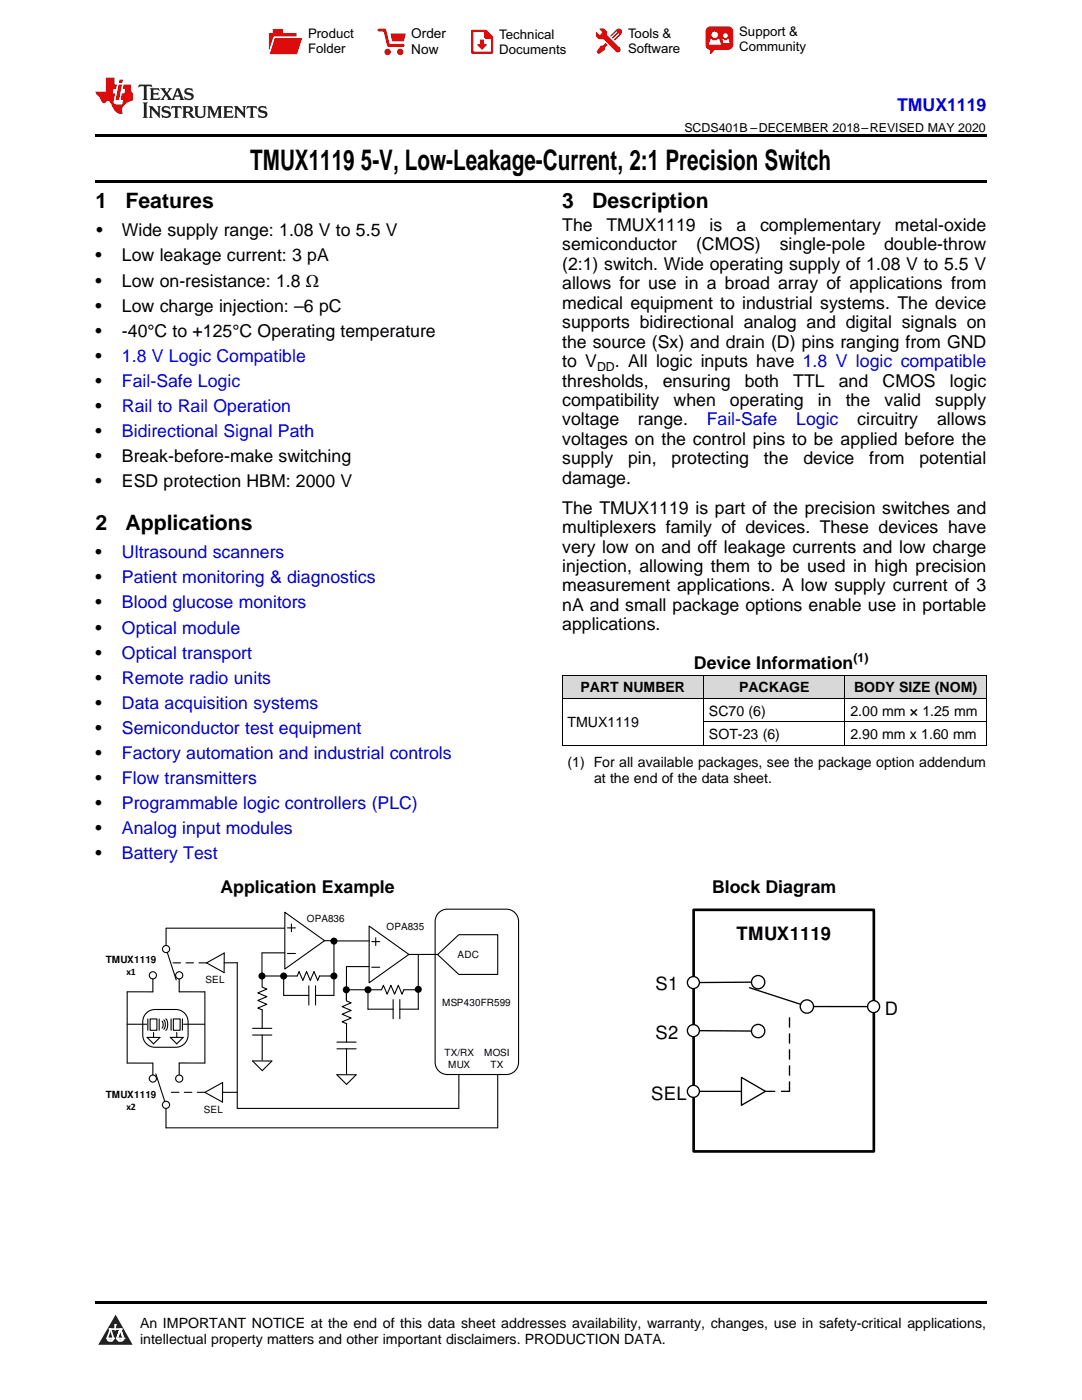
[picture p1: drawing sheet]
<svg xmlns="http://www.w3.org/2000/svg" width="216mm" height="279mm" viewBox="0 0 216 279" stroke-linecap="round" stroke-linejoin="round" font-family="sans-serif">
<defs><g id="words">
<g font-size="5.6">
<text x="49.9" y="33.9">TMUX1119</text>
<text x="72" y="33.9">5-V, Low-Leakage-Current, 2:1 Precision Switch</text>
</g>
<g font-size="4.2">
<text x="19" y="41.5">1</text>
<text x="25" y="41.5">Features</text>
<text x="112.2" y="41.5">3</text>
<text x="118.2" y="41.5">Description</text>
<text x="19" y="105.7">2</text>
<text x="25" y="105.7">Applications</text>
</g>
<g font-size="3.7">
<text x="147" y="187.7">TMUX1119</text>
<text x="130.8" y="197.7">S1</text>
<text x="176.6" y="202.5">D</text>
<text x="130.8" y="207.3">S2</text>
<text x="129.9" y="219.5">SEL</text>
</g>
<g font-size="3.5" fill="#00f">
<text x="179" y="22.2">TMUX1119</text>
<text x="24.3" y="72.2">1.8 V Logic Compatible</text>
<text x="24.3" y="77.2">Fail-Safe Logic</text>
<text x="24.3" y="82.2">Rail to Rail Operation</text>
<text x="24.3" y="87.2">Bidirectional Signal Path</text>
<text x="141" y="84.9">Fail-Safe</text>
<text x="158.9" y="84.9">Logic</text>
</g>
<g font-size="3.5">
<text x="19.2" y="47.2">•</text>
<text x="24.3" y="47.2">Wide supply range: 1.08 V to 5.5 V</text>
<text x="112.2" y="46.1">The</text>
<text x="121" y="46.1">TMUX1119</text>
<text x="141.6" y="46.1">is</text>
<text x="146.9" y="46.1">a</text>
<text x="151.7" y="46.1">complementary</text>
<text x="178.6" y="46.1">metal-oxide</text>
<text x="19" y="52.2">•</text>
<text x="24.3" y="52.2">Low leakage current: 3 pA</text>
<text x="112.2" y="50">semiconductor</text>
<text x="112.2" y="53.9">(2:1) switch. Wide operating supply of 1.08 V to 5.5 V</text>
<text x="138.9" y="50">(CMOS)</text>
<text x="155.6" y="50">single-pole</text>
<text x="176.4" y="50">double-throw</text>
<text x="19" y="57.2">•</text>
<text x="24.3" y="57.2">Low on-resistance: 1.8 Ω</text>
<text x="112.2" y="57.7">allows for use in a broad array of applications from</text>
<text x="19" y="62.2">•</text>
<text x="24.3" y="62.2">Low charge injection: –6 pC</text>
<text x="112.2" y="61.6">medical equipment to industrial systems. The device</text>
<text x="112.2" y="65.5">supports bidirectional analog and digital signals on</text>
<text x="19" y="67.2">•</text>
<text x="24.3" y="67.2">-40°C to +125°C Operating temperature</text>
<text x="112.2" y="69.4">the source (Sx) and drain (D) pins ranging from GND</text>
<text x="19" y="72.2">•</text>
<text x="19" y="77.2">•</text>
<text x="112.2" y="73.3">to V</text>
<text x="112.2" y="77.2">thresholds,</text>
<text x="122.7" y="73.3">. All logic inputs have 1.8 V logic compatible</text>
<text x="132.3" y="77.2">ensuring</text>
<text x="148.6" y="77.2">both</text>
<text x="158.3" y="77.2">TTL</text>
<text x="167.4" y="77.2">and</text>
<text x="176.1" y="77.2">CMOS</text>
<text x="189.6" y="77.2">logic</text>
<text x="19" y="82.2">•</text>
<text x="112.2" y="81">compatibility</text>
<text x="134.4" y="81">when</text>
<text x="145.7" y="81">operating</text>
<text x="163.2" y="81">in</text>
<text x="168.8" y="81">the</text>
<text x="176.5" y="81">valid</text>
<text x="186.6" y="81">supply</text>
<text x="19" y="87.2">•</text>
<text x="112.2" y="84.9">voltage</text>
<text x="112.2" y="88.8">voltages on the control pins to be applied before the</text>
<text x="127.3" y="84.9">range.</text>
<text x="171.1" y="84.9">circuitry</text>
<text x="187" y="84.9">allows</text>
<text x="19" y="92.3">•</text>
<text x="24.3" y="92.3">Break-before-make switching</text>
<text x="112.2" y="92.7">supply</text>
<text x="125.3" y="92.7">pin,</text>
<text x="134" y="92.7">protecting</text>
<text x="152.4" y="92.7">the</text>
<text x="160.3" y="92.7">device</text>
<text x="173.5" y="92.7">from</text>
<text x="183.5" y="92.7">potential</text>
<text x="19" y="97.3">•</text>
<text x="24.3" y="97.3">ESD protection HBM: 2000 V</text>
<text x="112.2" y="96.6">damage.</text>
<text x="112.2" y="102.5">The TMUX1119 is part of the precision switches and</text>
<text x="112.2" y="106.4">multiplexers family of devices. These devices have</text>
<text x="19" y="111.4">•</text>
<text x="112.2" y="110.3">very low on and off leakage currents and low charge</text>
<text x="19" y="116.4">•</text>
<text x="112.2" y="114.2">injection, allowing them to be used in high precision</text>
<text x="112.2" y="118">measurement applications. A low supply current of 3</text>
<text x="19" y="121.4">•</text>
<text x="112.2" y="121.9">nA and small package options enable use in portable</text>
<text x="112.2" y="125.8">applications.</text>
<text x="19" y="126.4">•</text>
<text x="19" y="131.4">•</text>
<text x="19" y="136.5">•</text>
<text x="138.5" y="133.5">Device Information</text>
<text x="19" y="141.5">•</text>
<text x="19" y="146.5">•</text>
<text x="19" y="151.5">•</text>
<text x="19" y="156.5">•</text>
<text x="19" y="161.5">•</text>
<text x="19" y="166.5">•</text>
<text x="19" y="171.5">•</text>
<text x="44" y="178.2">Application Example</text>
<text x="142.1" y="178.2">Block Diagram</text>
</g>
<g font-size="3.5" fill="#0000c8">
<text x="24.3" y="111.4">Ultrasound scanners</text>
<text x="24.3" y="116.4">Patient monitoring &amp; diagnostics</text>
<text x="24.3" y="121.4">Blood glucose monitors</text>
<text x="24.3" y="126.4">Optical module</text>
<text x="24.3" y="131.4">Optical transport</text>
<text x="24.3" y="136.5">Remote radio units</text>
<text x="24.3" y="141.5">Data acquisition systems</text>
<text x="24.3" y="146.5">Semiconductor test equipment</text>
<text x="24.3" y="151.5">Factory automation and industrial controls</text>
<text x="24.3" y="156.5">Flow transmitters</text>
<text x="24.3" y="161.5">Programmable logic controllers (PLC)</text>
<text x="24.3" y="166.5">Analog input modules</text>
<text x="24.3" y="171.5">Battery Test</text>
</g>
<g font-size="2.8">
<text x="115.8" y="138.2">PART NUMBER</text>
<text x="141.5" y="142.8">SC70 (6)</text>
<text x="147.5" y="138.2">PACKAGE</text>
<text x="169.7" y="142.8">2.00 mm × 1.25 mm</text>
<text x="170.4" y="138.2">BODY SIZE (NOM)</text>
<text x="113.2" y="145.2">TMUX1119</text>
<text x="141.5" y="147.5">SOT-23 (6)</text>
<text x="169.7" y="147.5">2.90 mm x 1.60 mm</text>
<text x="113.2" y="153">(1) For all available packages, see the package option addendum</text>
<text x="118.5" y="156.2">at the end of the data sheet.</text>
<text x="27.9" y="265">An IMPORTANT NOTICE at the end of this data sheet addresses availability, warranty, changes, use in safety-critical applications,</text>
<text x="27.9" y="268.2">intellectual property matters and other important disclaimers. PRODUCTION DATA.</text>
</g>
<g font-size="2.7">
<text x="82.1" y="7.7">Order</text>
<text x="82.1" y="10.7">Now</text>
</g>
<g font-size="2.6">
<text x="61.5" y="7.6">Product</text>
<text x="61.5" y="10.6">Folder</text>
<text x="99.6" y="7.8">Technical</text>
<text x="99.6" y="10.8">Documents</text>
<text x="125.3" y="7.6">Tools &amp;</text>
<text x="125.3" y="10.6">Software</text>
<text x="147.5" y="7.2">Support &amp;</text>
<text x="147.5" y="10.2">Community</text>
</g>
<g font-size="2.5">
<text x="136.6" y="26.3">SCDS401B –DECEMBER 2018–REVISED MAY 2020</text>
<text x="119.1" y="74">DD</text>
<text x="170.3" y="132.1">(1)</text>
</g>
<g font-size="2">
<text x="61.2" y="184.1">OPA836</text>
<text x="77.1" y="185.6">OPA835</text>
<text x="91.3" y="191.1">ADC</text>
<text x="21.1" y="192.1">TMUX1119</text>
<text x="25.2" y="194.5">x1</text>
<text x="41" y="196.2">SEL</text>
<text x="88.2" y="200.8">MSP430FR599</text>
<text x="88.7" y="210.8">TX/RX</text>
<text x="89.4" y="213.2">MUX</text>
<text x="96.6" y="210.8">MOSI</text>
<text x="97.9" y="213.2">TX</text>
<text x="21.1" y="219.1">TMUX1119</text>
<text x="25.2" y="221.5">x2</text>
<text x="40.7" y="222.1">SEL</text>
</g>
</g></defs>
<g fill="#d8d8d8">
<path d="M112.2 134.8h28.2v4.7h-28.2z"/>
<path d="M140.4 134.8h28.2v4.7h-28.2z"/>
<path d="M168.6 134.8h28.2v4.7h-28.2z"/>
</g>
<path d="M23.1 262.4l3.4 6h-6.9z" fill-rule="evenodd" fill="#231f20"/>
<path d="M21.4 267.1h1.2l-.3 .5h-.3a.55 .55 0 0 1-.6-.5z" fill-rule="evenodd" fill="#fff"/>
<path d="M21.4 267.1h1.2l-.3 .5h-.3a.55 .55 0 0 1-.6-.5z" fill="none" stroke="#231f20" stroke-width=".34"/>
<path d="M21.4 267.1l1.2 .1-.3 .4h-.5z" fill="none" stroke="#fff" stroke-width=".34"/>
<path d="M23 265.3h.1" fill="none" stroke="#fff" stroke-width=".34"/>
<path d="M23 264.4v.9z" fill="#fff"/>
<path d="M23 264.4v.9z" fill="none" stroke="#fff" stroke-width=".34"/>
<circle cx="23" cy="264.4" r=".17" fill="#fff"/>
<path d="M21.9 265.2h.1" fill="none" stroke="#fff" stroke-width=".34"/>
<path d="M21.9 265.2h2.3z" fill="#fff"/>
<path d="M21.9 265.2h2.3z" fill="none" stroke="#fff" stroke-width=".34"/>
<circle cx="24.2" cy="265.2" r=".17" fill="#fff"/>
<path d="M23.3 267.1h.1" fill="none" stroke="#fff" stroke-width=".34"/>
<path d="M24 265.2l-.7 1.9z" fill-rule="evenodd" fill="#fff"/>
<path d="M24 265.2l-.7 1.9z" fill="none" stroke="#fff" stroke-width=".34"/>
<path d="M24 265.2l.7 1.9z" fill-rule="evenodd" fill="#fff"/>
<path d="M24 265.2l.7 1.9z" fill="none" stroke="#fff" stroke-width=".34"/>
<path d="M24.6 267.1h.1" fill="none" stroke="#fff" stroke-width=".34"/>
<circle cx="21.4" cy="267.1" r=".17" fill="#fff"/>
<path d="M22.1 265.2l-.7 1.9z" fill="#fff"/>
<path d="M22.1 265.2l-.7 1.9z" fill="none" stroke="#fff" stroke-width=".34"/>
<path d="M22.1 265.2l.5 1.9z" fill="#fff"/>
<path d="M22.1 265.2l.5 1.9z" fill="none" stroke="#fff" stroke-width=".34"/>
<circle cx="22.6" cy="267.1" r=".17" fill="#fff"/>
<path d="M23.4 267.1h1.3a.65 .65 0 0 1-.7 .5 .65 .65 0 0 1-.6-.5z" fill-rule="evenodd" fill="#fff"/>
<path d="M23.4 267.1h1.3a.65 .65 0 0 1-.7 .5 .65 .65 0 0 1-.6-.5z" fill="none" stroke="#231f20" stroke-width=".34"/>
<path d="M23.4 267.1h1.3l-.4 .5h-.6z" fill="none" stroke="#fff" stroke-width=".34"/>
<path d="M23.3 267.1h.1" fill="none" stroke="#fff" stroke-width=".34"/>
<circle cx="24.7" cy="267.1" r=".17" fill="#fff"/>
<path d="M19 259.7h177.8v.5h-177.8z" fill="#000"/>
<path d="M138.2 217.8h9.6" fill="none" stroke="#000" stroke-width=".27"/>
<path d="M157.5 203.1v14.7" fill="none" stroke="#000" stroke-width=".27" stroke-dasharray="1.9 1.3"/>
<path d="M138.4 181.6h36v48.2h-36z" fill="none" stroke="#000" stroke-width=".53"/>
<circle cx="138.4" cy="217.8" r="1.2" fill="#fff"/>
<g fill="none" stroke="#000" stroke-width=".27">
<path d="M149.6 197.1l10.2 3.3M149.9 196l-11.5 .1M138.4 205.7l11.5 .1M147.9 215l4.8 2.8-4.8 2.8zM162.3 200.9h12"/>
<circle cx="151.3" cy="196" r="1.33"/>
<circle cx="138.4" cy="217.8" r="1.2"/>
<circle cx="151.3" cy="205.8" r="1.33"/>
<circle cx="161" cy="200.9" r="1.33"/>
</g>
<path d="M152.7 217.8h4.8" fill="none" stroke="#000" stroke-width=".27" stroke-dasharray="1.9 1.3"/>
<circle cx="138.4" cy="196.1" r="1.2" fill="#fff"/>
<circle cx="138.4" cy="196.1" r="1.2" fill="none" stroke="#000" stroke-width=".27"/>
<circle cx="174.3" cy="200.9" r="1.2" fill="#fff"/>
<circle cx="174.3" cy="200.9" r="1.2" fill="none" stroke="#000" stroke-width=".27"/>
<circle cx="138.4" cy="205.7" r="1.2" fill="#fff"/>
<circle cx="138.4" cy="205.7" r="1.2" fill="none" stroke="#000" stroke-width=".27"/>
<g fill="none" stroke="#000" stroke-width=".22">
<path d="M52.1 194.8h7.2l.4-.9 .7 1.8 .8-1.8 .7 1.8 .8-1.8 .7 1.8 .4-.9h2.8M52.3 190.2h4.5M52.3 194.8v2.1M52.3 197l.9 .4-1.8 .8 1.8 .7-1.8 .8 1.8 .7-1.8 .8 .9 .4M56.6 194.9v3.8h5M56.8 182.1l8 5.6-8 5.7zM57.4 185.2h1.6M57.4 190.3h1.6M58.2 184.4v1.5M61.6 196.7v3.9M63 196.7v3.9M64.8 187.7h2"/>
<path d="M66.5 187.8h.1v10.9h-3.6M50.4 211.7h3.9l-2 2zM50.4 206.6h3.8M50.4 205.2h3.8M52.3 201.5v3.7M52.3 206.6v5"/>
</g>
<g fill="#000">
<circle cx="52.3" cy="194.8" r=".7"/>
<circle cx="56.6" cy="194.8" r=".7"/>
<circle cx="66.6" cy="187.8" r=".7"/>
</g>
<path d="M87.7 182l1-.5 .6-.1h11.7a2.44 2.44 0 0 1 2.5 2.5v28.1a2.44 2.44 0 0 1-2.5 2.4h-11.7a2.44 2.44 0 0 1-2.5-2.4v-28.1a2.44 2.44 0 0 1 .9-1.9z" fill-rule="evenodd" fill="#fff"/>
<g fill="none" stroke="#000" stroke-width=".22">
<path d="M30.5 195.4v2.5h-5.1v14.3h5.1v2.3M33.1 185.3v3.4M33.2 185.2h23.6M33.4 190.1l1.8 5.5M35.8 195.4v2.5h5.1v14.3l-5.1-.1v2.4M41.2 192.2l3.5-2v3.9zM44.7 192.2l2.6-.1v29.1h44.3v-6.8M52.3 190.2v4.6M66 187.8h7.7M66.5 194.8h.1M69.2 199.8l.9 .3-1.8 .8 1.8 .8-1.8 .7 1.8 .8-1.8 .7 .9 .4M73.4 197.7v3.7h5"/>
<path d="M73.6 192.9h-4.5v6.8M73.7 184.8l7.9 5.7-7.9 5.6zM74.2 187.9h1.6M74.2 193h1.6M75 187.2v1.5M78.4 199.5v3.8M79.8 199.5v3.8M80.6 197.5h2.9M80.6 197.5l-.4 .9-.7-1.8-.8 1.8-.7-1.8-.8 1.8-.7-1.8-.4 .9h-7.2M81.6 190.5h5.8M83.3 197.4h.2M83.5 190.6v10.8h-3.7"/>
<path d="M87.3 190.5l4.2-4h7.8v8h-7.8zM87.7 182l1-.5 .6-.1h11.7a2.44 2.44 0 0 1 2.5 2.5v28.1a2.44 2.44 0 0 1-2.5 2.4h-11.7a2.44 2.44 0 0 1-2.5-2.4v-28.1a2.44 2.44 0 0 1 .9-1.9zM25.4 204.4h3.9M29 202.4a2.44 2.44 0 0 1 1.9-.9h4.2a2.44 2.44 0 0 1 2.4 2.4v2.7a2.44 2.44 0 0 1-2.4 2.4h-4.2a2.44 2.44 0 0 1-2.4-2.4v-3.2zM29.3 207h2.6l-1.3 1.3zM29.5 203.4v2.2M30 203.4h1.3v2.2h-1.3zM30.6 206.1v.9M31.1 214.3l1.8 5.5M31.8 203.4v2.2M32.3 203.8l.3 .7-.3 .7M32.7 203.6a1.48 1.48 0 0 1 0 1.8"/>
<path d="M33.1 203.4a1.86 1.86 0 0 1 0 2.2M34 207h2.6l-1.3 1.3zM34.1 203.4v2.2M34.6 203.4h1.3v2.2h-1.3zM35.3 206.1v.9M36.4 203.4v2.2M36.6 204.4h4.2M40.9 218l3.5-2v4zM44.4 218h2.9M67.2 214.5h3.9l-2 1.9zM67.2 209.3h3.9M67.2 208h3.9"/>
<path d="M69.1 204.3v3.7M69.1 209.3v5M99.3 214.4v10.7M33.1 221.2v3.9h66.2"/>
<circle cx="30.5" cy="194.6" r=".71"/>
<circle cx="33.1" cy="189.4" r=".71"/>
<circle cx="35.8" cy="194.6" r=".71"/>
<circle cx="30.5" cy="215.3" r=".72"/>
<circle cx="35.8" cy="215.3" r=".72"/>
<circle cx="33.1" cy="220.5" r=".72"/>
</g>
<g fill="#000">
<circle cx="66.6" cy="194.8" r=".7"/>
<circle cx="69.1" cy="197.5" r=".7"/>
<circle cx="73.4" cy="197.5" r=".7"/>
<circle cx="83.5" cy="197.4" r=".7"/>
</g>
<path d="M41.2 192.2h-6.8M40.9 218h-6.8" fill="none" stroke="#000" stroke-width=".22" stroke-dasharray="1.5 1.1"/>
<path d="M112.2 139.4h84.6M112.2 134.7h84.6M112.2 134.8v14M140.4 134.8v14M168.6 134.8v14M196.8 134.8v14M112.2 148.7h84.6M140.4 144.1h56.4" fill="none" stroke="#000" stroke-width=".2"/>
<path d="M19 35.9h177.8v.5h-177.8zM19 26.8h177.8v.6h-177.8zM112.2 148.7l.1 .1zM168.5 148.7l.1 .1zM196.7 148.7l.1 .1z" fill="#000"/>
<path d="M27.7 16.9l-.1 .6 .6-.3h.5v.2v2.2l-.2 .4h1l-.2-.4v-2.2v-.2h.5l.6 .3-.2-.6zM29.9 17.6l.2 .4v1.6l-.2 .4h1.9l.1-.6a1.09 1.09 0 0 1-1.3 .1v-.6h.6l.4 .2v-.7l-.2 .2h-.8v-.6l.2-.1a1.01 1.01 0 0 1 1 .3l-.1-.6zM32 17.6l.9 1.2-1 1.2h.9l-.2-.3 .5-.7 .5 .7-.3 .3h1.7l-.2-.3 .1-.4h1l.1 .4-.2 .3h1l-.3-.4-.7-2h-.5l-1 2.2-.8-1.1 .9-1.1h-.9l.2 .2-.4 .7-.4-.7 .2-.2zM35.4 18l.4 1h-.8zM37 17.7a.66 .66 0 0 0-.2 .8 .66 .66 0 0 0 .6 .4l.7 .2 .1 .2a.8 .8 0 0 1-.7 .4 .8 .8 0 0 1-.7-.5l.1 .8 .2-.2a.94 .94 0 0 0 1.1 .1 .94 .94 0 0 0 .4-.9 1.48 1.48 0 0 0-1.3-.6v-.4a1.1 1.1 0 0 1 1.2 .2l-.2-.6-.2 .1-.5-.1zM28.5 20.4l.2 .4v2.3l-.2 .4h1l-.2-.4v-2.3l.2-.4zM29.7 21.2l.2 .4v1.5l-.2 .4h.8l-.3-.4 .1-1.3 1.6 1.8v-2l.2-.4h-.7l.2 .2v1.1l-1.2-1.3zM32.5 21.3a.66 .66 0 0 0-.2 .8 .66 .66 0 0 0 .6 .4l.6 .2 .2 .2a.8 .8 0 0 1-.8 .4 .8 .8 0 0 1-.7-.5l.2 .7 .2-.1a.94 .94 0 0 0 1 .1 .94 .94 0 0 0 .5-1 1.47 1.47 0 0 0-1.3-.6l-.1-.3a1.1 1.1 0 0 1 1.3 .2l-.2-.6-.2 .1-.5-.2zM34.3 21.2l-.2 .6a.64 .64 0 0 1 .8-.3v1.6l-.2 .4h1l-.3-.4 .1-1.6a.66 .66 0 0 1 .8 .3l-.2-.6zM36.3 21.2l.3 .4v1.5l-.3 .4h1l-.2-.2v-.7h.5l.1 .1a.8 .8 0 0 0 1.2 .7l-1-1a.62 .62 0 0 0 .6-.5 .62 .62 0 0 0-.6-.7zM37.1 21.5h.1a.48 .48 0 0 1 .6 0 .48 .48 0 0 1 .1 .6l-.2 .1-.6 .1zM38.7 21.2l.2 .2a2.29 2.29 0 0 0 .4 2 1.05 1.05 0 0 0 1.7-.7v-1.3l.2-.2h-.8l.2 .4v1.1a.61 .61 0 0 1-.6 .6 .61 .61 0 0 1-.6-.6v-1.1l.3-.4zM41.3 21.2l.3 .4v1.5l-.3 .4h.8l-.2-.4v-1.4l.8 1.9 .9-1.9v1.4l-.2 .4h.9l-.2-.4v-1.5l.2-.4h-.8l-.7 1.5-.6-1.5zM44.5 21.2l.2 .4v1.5l-.2 .4h1.9l.2-.6a1.1 1.1 0 0 1-1.4 .2v-.7h.6l.4 .2v-.6l-.2 .1-.8 .1v-.6l.2-.1a1.02 1.02 0 0 1 1.1 .2l-.2-.5zM46.7 21.2l.2 .4v1.5l-.2 .4h.8l-.3-.4 .1-1.3 1.6 1.8v-2l.2-.4h-.7l.2 .2v1.1l-1.2-1.3zM49.3 21.2l-.1 .6a.64 .64 0 0 1 .8-.3v1.6l-.3 .4h1l-.2-.4v-1.6a.66 .66 0 0 1 .8 .3l-.1-.6zM51.7 21.3a.66 .66 0 0 0-.2 .7 .66 .66 0 0 0 .7 .5l.6 .2 .1 .2a.8 .8 0 0 1-.7 .4 .8 .8 0 0 1-.7-.5l.1 .7 .2-.1a.94 .94 0 0 0 1.1 .1 .94 .94 0 0 0 .4-1 1.48 1.48 0 0 0-1.2-.6l-.1-.3a1.1 1.1 0 0 1 1.2 .2l-.2-.6-.1 .1-.6-.2z" fill="#231f20"/>
<path d="M21.1 15.5v2.8h-2v.4l.9 .9a.96 .96 0 0 0 1 1 .59 .59 0 0 1 .5-.4 .59 .59 0 0 1 .5 .3l.4 .8a1.61 1.61 0 0 0 2.1 1.3 1.63 1.63 0 0 1 1.1-2.2l.9-.3v-1.5a1.6 1.6 0 0 1-.4-1.7h-1.4l-.2 .9h.5l-.2 .8h-.5l-.2 1v.3h.5l-.2 .9h-.7a.74 .74 0 0 1-1-.6l.3-1.6h-.5l.2-.8h.5l.1-.9h-.4v-1.4zM23.7 16.9l-.7 3h.8l.6-3zM23.8 15.9l-.1 .7h.7l.2-.7z" fill="#ee1d23"/>
<g fill="#d60000">
<path d="M54.4 5.8h2v.8h2.8v4.2h-5.5v-4.2h.7z" fill-rule="evenodd"/>
<path d="M54.7 7.5h5.6l-1 3.3h-5.6z" fill-rule="evenodd"/>
</g>
<path d="M54.6 7.4h5.8l-.1 .1h-5.5l-1.1 3.3z" fill-rule="evenodd" fill="#fff"/>
<path d="M54.6 7.4h5.8l-.1 .1h-5.5l-1.1 3.3z" fill="none" stroke="#fff" stroke-width=".2"/>
<path d="M75.6 6h1.2l.7 3.1h3" fill="none" stroke="#d60000" stroke-width=".56"/>
<g fill="#d60000">
<path d="M77.9 6.7h3.1l-.4 1.5h-2.3z" fill-rule="evenodd"/>
<circle cx="77.3" cy="10.4" r=".64"/>
<circle cx="79.9" cy="10.4" r=".64"/>
</g>
<path d="M94.2 6.2h2.7l1.3 1.2v3.1h-4z" fill="none" stroke="#d60000" stroke-width=".44"/>
<g fill="#d60000">
<path d="M95.8 7.9h.8v1h.6l-1 1.1-1-1v-.1h.6z" fill-rule="evenodd"/>
<path d="M96.6 6.2h.3l1.3 1.2v.4h-1.3l-.3-.4z" fill-rule="evenodd"/>
<path d="M119.6 5.7h.9l.6 .6 .1 .7 2.5 2.5-.8 .8-2.3-2.3-1.1-.2-.6-.6v-.8l.7 .6 .5-.4v-.2l-.4-.5z" fill-rule="evenodd"/>
<path d="M119.9 9.1h.4l.5-.5 .4 .4-.5 .5v.4l-1.2 .9-.5-.5z" fill-rule="evenodd"/>
<path d="M123 5.9a.67 .67 0 0 1 .9 0 .67 .67 0 0 1 0 .9z" fill-rule="evenodd"/>
<path d="M123 5.9l.9 .9-1.2 1.2h-.2l.1-.2 .9-.9 .1-.2h-.3l-.9 1h-.2v-.2l.9-1 .1-.2h-.3l-.9 1h-.2v-.2z" fill-rule="evenodd"/>
<circle cx="123.3" cy="9.9" r=".54"/>
</g>
<path d="M121.1 6.3l-.1 .7" fill="none" stroke="#d60000" stroke-width=".2"/>
<g fill="#d60000">
<path d="M141.1 5.5l.6-.2h3.6a.95 .95 0 0 1 1 .9v2.8a.95 .95 0 0 1-1 .9h-3.6a.95 .95 0 0 1-.9-.9v-2.8z" fill-rule="evenodd"/>
<path d="M141.7 9.9h.9l-.7 .9h-.2z" fill-rule="evenodd"/>
</g>
<g fill="#fff">
<path d="M144.3 8.6h1.3z"/>
<path d="M141.8 7.8h.3l.1 .2h.8l.2-.2h.3l.4 1.1h-2.5z" fill-rule="evenodd"/>
<path d="M144.2 7.8h.2l.2 .2h.4l.2-.2h.2l.2 .8h-1.3z" fill-rule="evenodd"/>
<circle cx="142.6" cy="6.9" r=".65"/>
<circle cx="144.8" cy="7.1" r=".48"/>
</g>
<use href="#words"/>
</svg>
